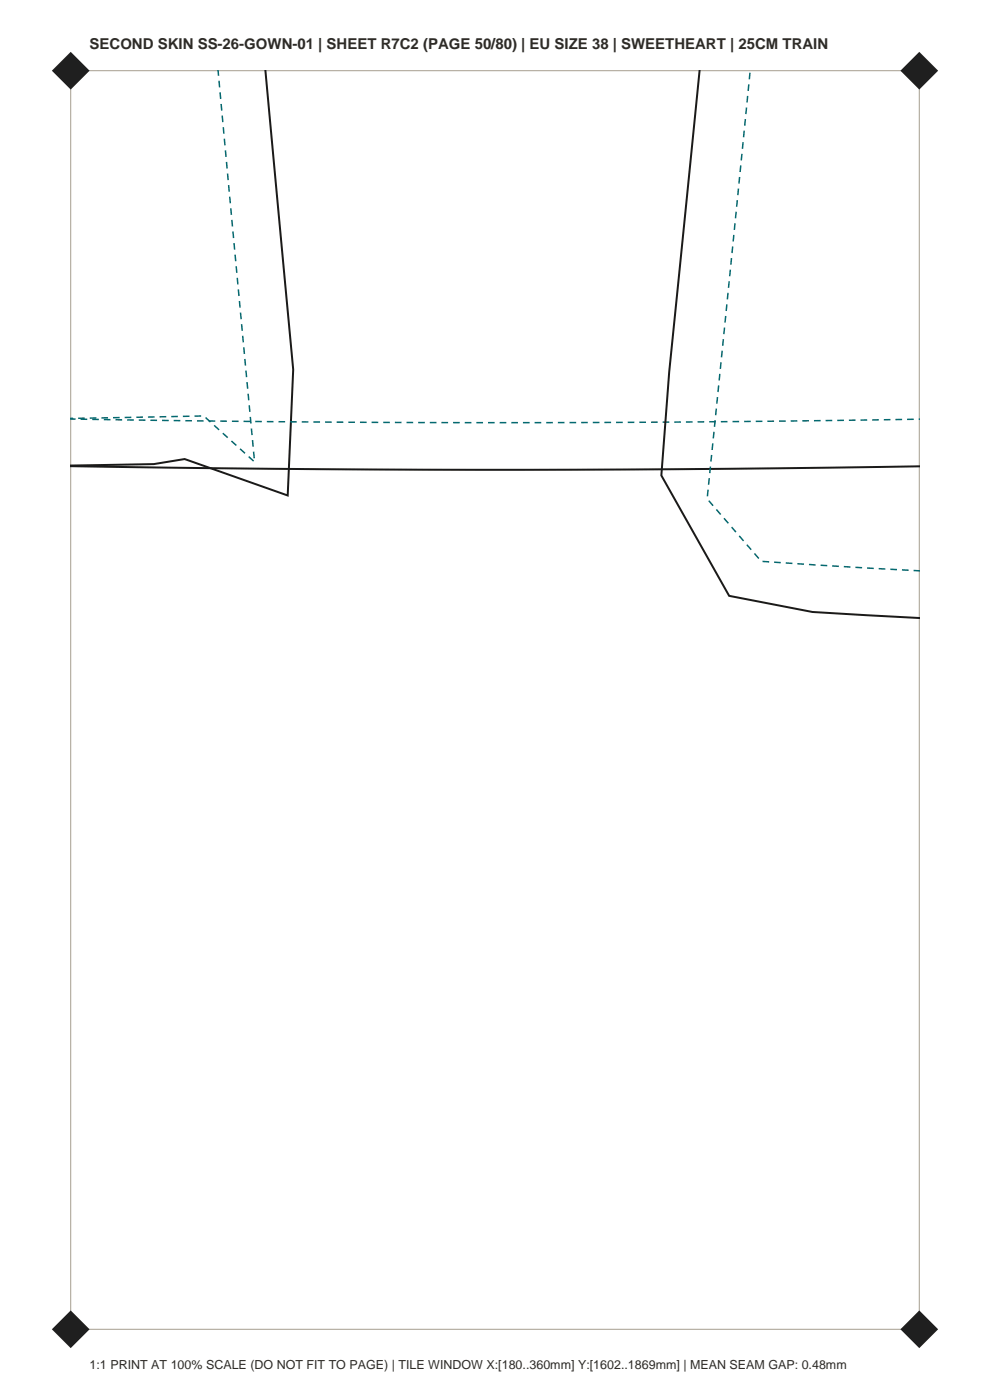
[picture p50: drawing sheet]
<svg xmlns="http://www.w3.org/2000/svg" width="210mm" height="297mm" viewBox="0 0 210 297" stroke-linecap="round" stroke-linejoin="round" font-family="sans-serif">
<defs><g id="words">
<text font-size="3.2" fill="#2e2b26" x="19" y="10.5">SECOND SKIN SS-26-GOWN-01 | SHEET R7C2 (PAGE 50/80) | EU SIZE 38 | SWEETHEART | 25CM TRAIN</text>
<text font-size="2.6" fill="#2e2b26" x="19" y="290.5">1:1 PRINT AT 100% SCALE (DO NOT FIT TO PAGE) | TILE WINDOW X:[180..360mm] Y:[1602..1869mm] | MEAN SEAM GAP: 0.48mm</text>
</g></defs>
<path d="M15 15h180v267h-180z" fill="none" stroke="#a69e8f" stroke-width=".21"/>
<g fill="#1f1f1f">
<path d="M11 282l4-4 4 4-4 4z" fill-rule="evenodd"/>
<path d="M191 282l4-4 4 4-4 4z" fill-rule="evenodd"/>
<path d="M11 15l4-4 4 4-4 4z" fill-rule="evenodd"/>
<path d="M191 15l4-4 4 4-4 4z" fill-rule="evenodd"/>
</g>
<path d="M56.3 14.9l5.9 63.5-1.2 26.7-21.8-7.7-6.6 1.1-17.6 .3M148.4 14.9l-6.4 64-1.7 22 14.4 25.5 17.6 3.4 22.8 1.3M15 98.9l42.4 .5 43.2 .3 43.2-.2 51.3-.6" fill="none" stroke="#1a1a1a" stroke-width=".42"/>
<path d="M46.3 14.9l7.7 83.1-10.8-9.8-28.2 .6M195.1 88.9l-51.4 .6-43.1 .2-43.1-.2-42.5-.6M195.1 121.1l-33.6-2-11.5-13.3 9.1-90.9" fill="none" stroke="#036970" stroke-width=".32" stroke-dasharray="1.4 1.1" stroke-linecap="butt"/>
<use href="#words"/>
</svg>
